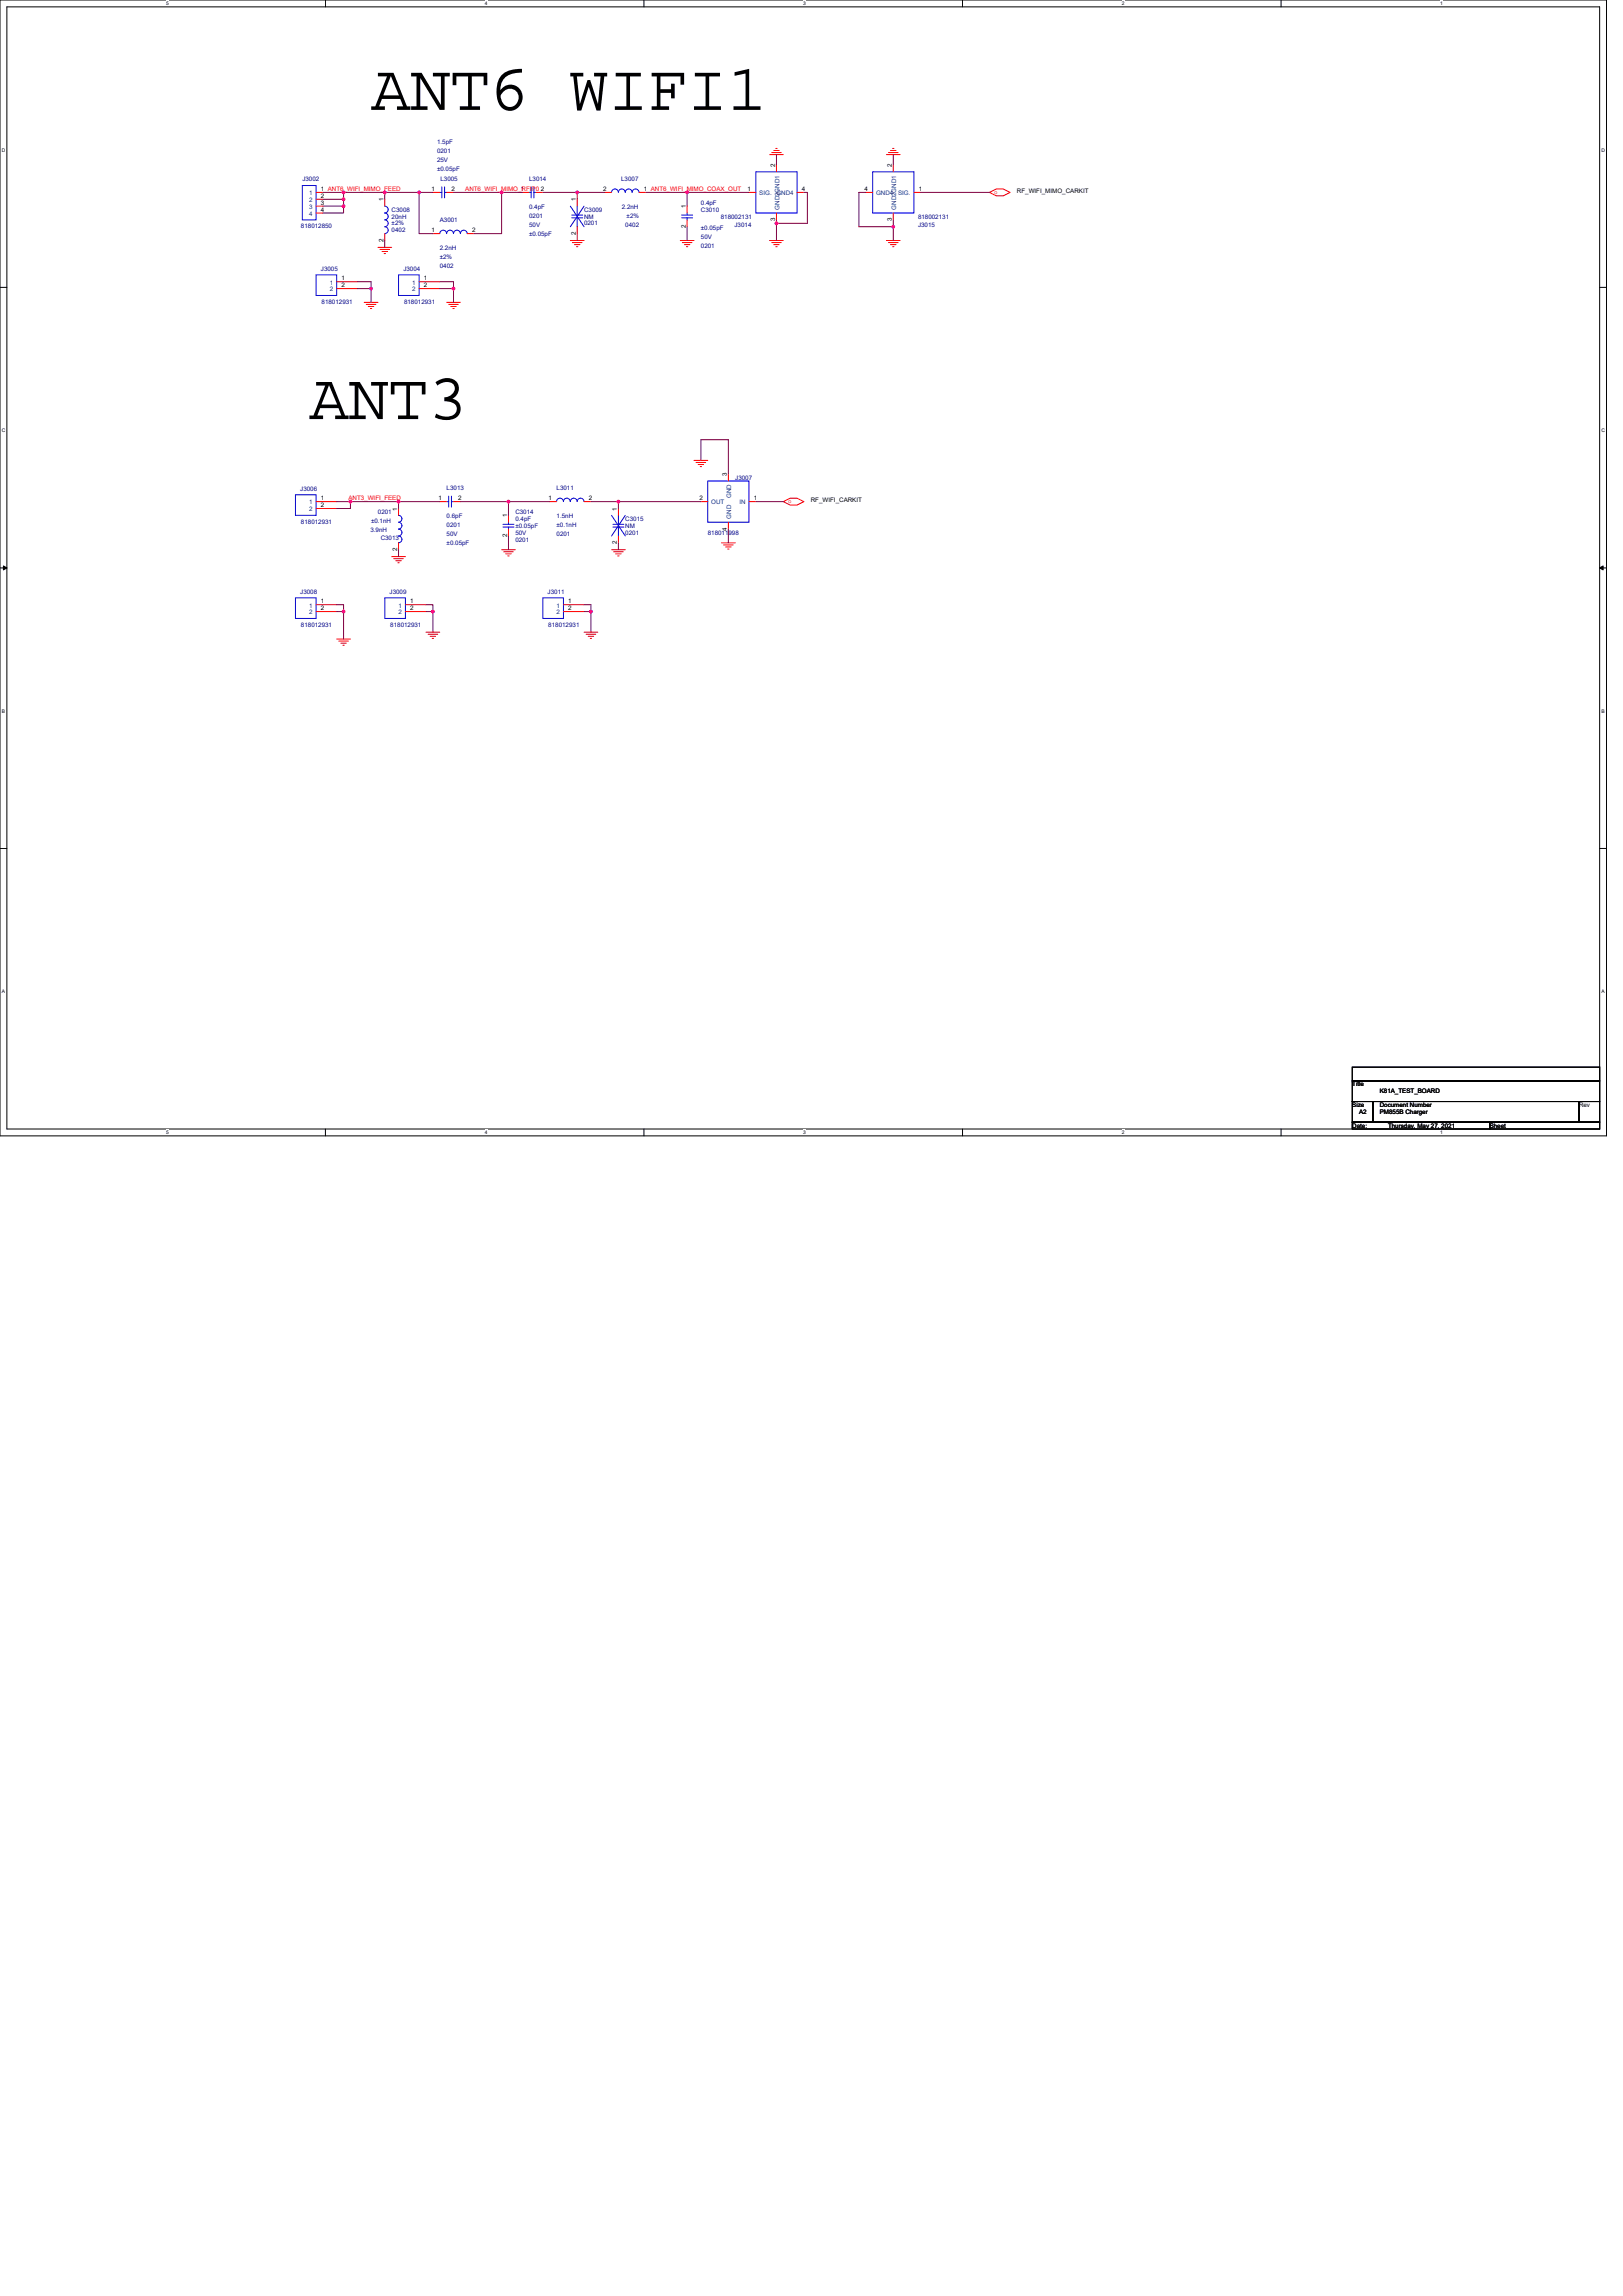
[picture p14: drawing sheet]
<svg xmlns="http://www.w3.org/2000/svg" width="210mm" height="297mm" viewBox="0 0 210 297" stroke-linecap="round" stroke-linejoin="round" font-family="sans-serif">
<defs><g id="words">
<g font-size="8.5">
<text x="48" y="14.2">ANT6 WIFI1</text>
<text x="40" y="54.2">ANT3</text>
</g>
<g font-size=".8" fill="#000080">
<text x="39.1" y="23.5">J3002</text>
<text x="56.5" y="18.7">1.5pF</text>
<text x="56.5" y="19.8">0201</text>
<text x="56.5" y="21">25V</text>
<text x="56.5" y="22.1">±0.05pF</text>
<text x="57" y="23.4">L3005</text>
<text x="68.5" y="23.4">L3014</text>
<text x="80.4" y="23.4">L3007</text>
<text x="38.9" y="29.5">818012850</text>
<text x="50.7" y="27.4">C3008</text>
<text x="50.7" y="28.3">20nH</text>
<text x="50.7" y="29.2">±2%</text>
<text x="56.9" y="28.7">A3001</text>
<text x="68.5" y="27">0.4pF</text>
<text x="68.5" y="28.2">0201</text>
<text x="68.5" y="29.3">50V</text>
<text x="75.6" y="27.4">C3009</text>
<text x="75.6" y="28.3">NM</text>
<text x="75.6" y="29.2">0201</text>
<text x="80.5" y="27">2.2nH</text>
<text x="80.9" y="29.3">0402</text>
<text x="81.1" y="28.2">±2%</text>
<text x="90.7" y="27.4">C3010</text>
<text x="90.7" y="26.5">0.4pF</text>
<text x="90.7" y="29.8">±0.05pF</text>
<text x="93.3" y="28.3">818002131</text>
<text x="95" y="29.3">J3014</text>
<text x="118.8" y="29.3">J3015</text>
<text x="118.8" y="28.3">818002131</text>
<text x="41.5" y="35">J3005</text>
<text x="50.7" y="30.1">0402</text>
<text x="52.2" y="35">J3004</text>
<text x="56.9" y="32.4">2.2nH</text>
<text x="56.9" y="33.5">±2%</text>
<text x="56.9" y="34.7">0402</text>
<text x="68.5" y="30.5">±0.05pF</text>
<text x="90.7" y="32.1">0201</text>
<text x="90.7" y="30.9">50V</text>
<text x="41.6" y="39.3">818012931</text>
<text x="52.3" y="39.3">818012931</text>
<text x="38.8" y="63.5">J3006</text>
<text x="57.8" y="63.4">L3013</text>
<text x="72" y="63.4">L3011</text>
<text x="95.1" y="62.1">J3007</text>
<text x="38.9" y="67.7">818012931</text>
<text x="47.9" y="68.8">3.9nH</text>
<text x="48" y="67.7">±0.1nH</text>
<text x="48.9" y="66.5">0201</text>
<text x="49.3" y="69.9">C3013</text>
<text x="57.8" y="67">0.6pF</text>
<text x="57.8" y="68.2">0201</text>
<text x="57.8" y="69.3">50V</text>
<text x="57.8" y="70.5">±0.05pF</text>
<text x="66.7" y="66.5">C3014</text>
<text x="66.7" y="67.4">0.4pF</text>
<text x="66.7" y="70.1">0201</text>
<text x="66.7" y="69.2">50V</text>
<text x="66.7" y="68.3">±0.05pF</text>
<text x="72" y="67">1.5nH</text>
<text x="72" y="68.2">±0.1nH</text>
<text x="72" y="69.3">0201</text>
<text x="80.9" y="67.4">C3015</text>
<text x="80.9" y="68.3">NM</text>
<text x="80.9" y="69.2">0201</text>
<text x="91.6" y="69.2">818011998</text>
<text x="38.8" y="76.8">J3008</text>
<text x="50.4" y="76.8">J3009</text>
<text x="70.9" y="76.8">J3011</text>
<text x="38.9" y="81.1">818012931</text>
<text x="50.5" y="81.1">818012931</text>
<text x="70.9" y="81.1">818012931</text>
</g>
<g font-size=".8">
<text x="100.3" y="21.6" transform="rotate(-90 100.3 21.6)">2</text>
<text x="115.4" y="21.6" transform="rotate(-90 115.4 21.6)">2</text>
<text x="41.5" y="25.6">2</text>
<text x="41.5" y="26.5">3</text>
<text x="41.5" y="27.4">4</text>
<text x="41.5" y="24.7">1 ANT6_WIFI_MIMO_FEED</text>
<text x="49.6" y="26" transform="rotate(-90 49.6 26)">1</text>
<text x="55.8" y="24.7">1</text>
<text x="58.4" y="24.7">2</text>
<text x="67.4" y="24.7">1</text>
<text x="70" y="24.7">2</text>
<text x="74.5" y="26" transform="rotate(-90 74.5 26)">1</text>
<text x="78.1" y="24.7">2</text>
<text x="83.3" y="24.7">1 ANT6_WIFI_MIMO_COAX_OUT</text>
<text x="88.7" y="29.5" transform="rotate(-90 88.7 29.5)">2</text>
<text x="88.7" y="26.9" transform="rotate(-90 88.7 26.9)">1</text>
<text x="96.7" y="24.7">1</text>
<text x="100.3" y="28.6" transform="rotate(-90 100.3 28.6)">3</text>
<text x="103.7" y="24.7">4</text>
<text x="111.8" y="24.7">4</text>
<text x="115.4" y="28.6" transform="rotate(-90 115.4 28.6)">3</text>
<text x="118.9" y="24.7">1</text>
<text x="131.6" y="25">RF_WIFI_MIMO_CARKIT</text>
<text x="49.6" y="31.3" transform="rotate(-90 49.6 31.3)">2</text>
<text x="55.8" y="30">1</text>
<text x="61.1" y="30">2</text>
<text x="74.5" y="30.4" transform="rotate(-90 74.5 30.4)">2</text>
<text x="44.2" y="36.3">1</text>
<text x="44.2" y="37.2">2</text>
<text x="54.9" y="36.3">1</text>
<text x="54.9" y="37.2">2</text>
<text x="41.5" y="64.7">1</text>
<text x="41.5" y="65.6">2</text>
<text x="56.7" y="64.7">1</text>
<text x="59.3" y="64.7">2</text>
<text x="70.9" y="64.7">1</text>
<text x="76.2" y="64.7">2</text>
<text x="90.5" y="64.7">2</text>
<text x="94.1" y="61.6" transform="rotate(-90 94.1 61.6)">3</text>
<text x="97.5" y="64.7">1</text>
<text x="104.9" y="65">RF_WIFI_CARKIT</text>
<text x="51.4" y="71.3" transform="rotate(-90 51.4 71.3)">2</text>
<text x="51.4" y="66.1" transform="rotate(-90 51.4 66.1)">1</text>
<text x="65.6" y="69.5" transform="rotate(-90 65.6 69.5)">2</text>
<text x="65.6" y="66.9" transform="rotate(-90 65.6 66.9)">1</text>
<text x="79.8" y="70.4" transform="rotate(-90 79.8 70.4)">2</text>
<text x="79.8" y="66.1" transform="rotate(-90 79.8 66.1)">1</text>
<text x="94.1" y="68.6" transform="rotate(-90 94.1 68.6)">4</text>
<text x="41.5" y="78">1</text>
<text x="41.5" y="78.9">2</text>
<text x="53.1" y="78">1</text>
<text x="53.1" y="78.9">2</text>
<text x="73.5" y="78">1</text>
<text x="73.5" y="78.9">2</text>
<text x="175" y="140.6">Title</text>
<text x="175" y="143.2">Size</text>
<text x="178.5" y="143.2">Document Number</text>
<text x="178.5" y="141.4">K81A_TEST_BOARD</text>
<text x="204.3" y="143.2">Rev</text>
<text x="175" y="145.9">Date:</text>
<text x="175.8" y="144.1">A2</text>
<text x="178.5" y="144.1">PM855B Charger</text>
<text x="179.6" y="145.9">Thursday, May 27, 2021</text>
<text x="192.7" y="145.9">Sheet</text>
</g>
<g font-size=".8" fill="#004080">
<text x="40" y="26.1">2</text>
<text x="40" y="27">3</text>
<text x="40" y="27.9">4</text>
<text x="40" y="25.3">1</text>
<text x="98.2" y="25.3">SIG.</text>
<text x="100.5" y="25.3">GND4</text>
<text x="100.8" y="27.1" transform="rotate(-90 100.8 27.1)">GND2GND1</text>
<text x="113.3" y="25.3">GND4</text>
<text x="115.9" y="27.1" transform="rotate(-90 115.9 27.1)">GND2GND1</text>
<text x="116.2" y="25.3">SIG.</text>
<text x="42.7" y="36.8">1</text>
<text x="42.7" y="37.7">2</text>
<text x="53.3" y="36.8">1</text>
<text x="53.3" y="37.7">2</text>
<text x="40" y="65.3">1</text>
<text x="92" y="65.3">OUT</text>
<text x="94.6" y="64.5" transform="rotate(-90 94.6 64.5)">GND</text>
<text x="95.7" y="65.3">IN</text>
<text x="40" y="66.1">2</text>
<text x="94.6" y="67.1" transform="rotate(-90 94.6 67.1)">GND</text>
<text x="40" y="78.6">1</text>
<text x="40" y="79.5">2</text>
<text x="51.6" y="78.6">1</text>
<text x="51.6" y="79.5">2</text>
<text x="72" y="78.6">1</text>
<text x="72" y="79.5">2</text>
</g>
<g font-size=".8" fill="#f00">
<text x="60.2" y="24.7">ANT6_WIFI_MIMO_RFIP0</text>
<text x="128.6" y="25.1">o</text>
<text x="45.1" y="64.7">ANT3_WIFI_FEED</text>
<text x="102" y="65.1">o</text>
</g>
<g font-size=".6">
<text x="21.5" y=".7">5</text>
<text x="62.7" y=".7">4</text>
<text x="103.9" y=".7">3</text>
<text x="145.1" y=".7">2</text>
<text x="186.3" y=".7">1</text>
<text x=".2" y="19.6">D</text>
<text x="207.2" y="19.6">D</text>
<text x=".2" y="55.9">C</text>
<text x="207.2" y="55.9">C</text>
<text x=".2" y="92.2">B</text>
<text x="207.2" y="92.2">B</text>
<text x=".2" y="128.5">A</text>
<text x="207.2" y="128.5">A</text>
<text x="21.5" y="146.7">5</text>
<text x="62.7" y="146.7">4</text>
<text x="103.9" y="146.7">3</text>
<text x="145.1" y="146.7">2</text>
<text x="186.3" y="146.7">1</text>
</g>
</g></defs>
<path d="M0 0h207.8v147h-207.8zM.9 .9h206.1v145.2h-206.1z" fill="none" stroke="#000" stroke-width=".13"/>
<g fill="#fff">
<path d="M21.5 .1h.4v.7h-.4z"/>
<path d="M21.5 146.2h.4v.7h-.4z"/>
</g>
<path d="M42.1 0v.9M42.1 146.1v.9" fill="none" stroke="#000" stroke-width=".13"/>
<g fill="#fff">
<path d="M62.7 .1h.4v.7h-.4z"/>
<path d="M62.7 146.2h.4v.7h-.4z"/>
</g>
<path d="M83.3 0v.9M83.3 146.1v.9" fill="none" stroke="#000" stroke-width=".13"/>
<g fill="#fff">
<path d="M103.9 .1h.4v.7h-.4z"/>
<path d="M103.9 146.2h.4v.7h-.4z"/>
</g>
<path d="M124.5 0v.9M124.5 146.1v.9" fill="none" stroke="#000" stroke-width=".13"/>
<g fill="#fff">
<path d="M145.1 .1h.4v.7h-.4z"/>
<path d="M145.1 146.2h.4v.7h-.4z"/>
</g>
<path d="M165.7 0v.9M165.7 146.1v.9" fill="none" stroke="#000" stroke-width=".13"/>
<g fill="#fff">
<path d="M186.3 .1h.4v.7h-.4z"/>
<path d="M186.3 146.2h.4v.7h-.4z"/>
<path d="M.2 19h.5v.7h-.5z"/>
<path d="M207.2 19h.4v.7h-.4z"/>
<path d="M.2 55.3h.5v.7h-.5z"/>
<path d="M207.2 55.3h.4v.7h-.4z"/>
</g>
<path d="M0 37.2h.9M207 37.2h.8" fill="none" stroke="#000" stroke-width=".13"/>
<g fill="#fff">
<path d="M.2 91.6h.4v.7h-.4z"/>
<path d="M207.2 91.6h.4v.7h-.4z"/>
</g>
<path d="M0 73.5h.9M207 73.5h.8" fill="none" stroke="#000" stroke-width=".13"/>
<path d="M.4 73.2l.5 .3-.5 .2zM207 73.5l.4-.3v.5z" fill="#000" stroke="#000" stroke-width=".13"/>
<g fill="#fff">
<path d="M.2 127.9h.4v.7h-.4z"/>
<path d="M207.2 127.9h.4v.7h-.4z"/>
</g>
<path d="M0 109.8h.9M207 109.8h.8M175 138.1h32v1.7h-32zM175 139.8h32v2.7h-32zM175 142.5h2.6v2.7h-2.6zM175 145.2h17.7v.9h-17.7zM177.6 142.5h26.7v2.7h-26.7zM192.7 145.2h14.3v.9h-14.3zM204.3 142.5h2.7v2.7h-2.7z" fill="none" stroke="#000" stroke-width=".13"/>
<g fill="none" stroke="#f00" stroke-width=".13">
<path d="M99.8 19.7h1.3M100.1 19.5h.7M100.4 19.2h.1M114.9 19.7h1.3M115.2 19.5h.7M115.5 19.2h.2M40.9 25.8h.9M40.9 26.7h.9M40.9 27.6h.9M40.9 24.9h.9M43.6 36.4h2.6M43.6 37.3h2.6"/>
<path d="M47.1 39.1h1.8M47.4 39.4h1.2M47.7 39.6h.7M47.9 39.9h.2M48.9 32h1.8M49.2 32.3h1.2M49.4 32.5h.7M49.7 32.8h.2M49.8 25.8v.9M49.8 30.2v.9M54.2 36.4h2.7M54.2 37.3h2.7"/>
<path d="M56 24.9h.9M56 30.2h.9M57.8 39.1h1.8M57.8 24.9h.9M58.1 39.4h1.2M58.3 39.6h.7M58.6 39.9h.2M60.5 30.2h.8M67.6 24.9h.9M69.3 24.9h.9M73.8 31.1h1.8M74.1 31.4h1.2"/>
<path d="M74.3 31.6h.7M74.6 31.9h.2M74.7 25.8v.9M74.7 29.3v.9M78.2 24.9h.9M82.7 24.9h.9M88 31.1h1.8M88.3 31.4h1.2M88.5 31.6h.8M88.8 31.9h.2M88.9 26.7v.9M88.9 28.4v.9"/>
<path d="M96.9 24.9h.9M99.6 31.1h1.7M99.6 20h1.7M99.8 31.4h1.3M100.1 31.6h.7M100.4 31.9h.1M100.5 21.3v.9M100.5 27.6v.8M103.1 24.9h.9M112 24.9h.9M114.7 20h1.8M114.7 31.1h1.8"/>
<path d="M114.9 31.4h1.3M115.2 31.6h.7M115.5 31.9h.2M115.6 21.3v.9M115.6 27.6v.8M118.2 24.9h.9M128 24.9l.9-.5h.9l.9 .5-.9 .4h-.9zM89.8 59.6h1.8M90.1 59.8h1.2M40.9 78.2h2.7M40.9 79.1h2.7M40.9 64.9h2.7"/>
<path d="M40.9 65.8h2.7M50.7 72h1.8M50.9 72.3h1.3M51.2 72.5h.7M51.5 72.8h.2M51.6 65.8v.9M51.6 70.2v.9M52.5 78.2h2.6M52.5 79.1h2.6M56.9 64.9h.9M58.7 64.9h.9M64.9 71.1h1.8"/>
<path d="M65.2 71.4h1.2M65.4 71.7h.7M65.7 71.9h.2M65.8 66.7v.9M65.8 68.5v.8M71.1 64.9h.9M72.9 78.2h2.7M72.9 79.1h2.7M75.6 64.9h.9M79.1 71.1h1.8M79.4 71.4h1.2M79.7 71.7h.7"/>
<path d="M79.9 71.9h.2M80 65.8v.9M80 69.3v.9M90.3 60.1h.7M90.6 60.4h.2M90.7 64.9h.9M93.3 70.2h1.8M93.6 70.5h1.3M93.9 70.8h.7M94.1 71h.2M94.2 61.3v.9M94.2 67.6v.9"/>
<path d="M96.9 64.9h.9M101.3 64.9l.9-.4h.9l.9 .4-.9 .4h-.9zM43.6 82.7h1.7M43.8 82.9h1.3M44.1 83.2h.7M44.4 83.5h.1M55.1 81.8h1.8M55.4 82.1h1.2M55.7 82.3h.7M55.9 82.6h.2M75.6 81.8h1.7M75.8 82.1h1.3"/>
<path d="M76.1 82.3h.7M76.4 82.6h.1"/>
</g>
<g fill="none" stroke="#00f" stroke-width=".13">
<path d="M39.1 24h1.8v4.4h-1.8zM40.9 35.6h2.7v2.6h-2.7zM49.8 26.7a.44 .44 0 0 1 .4 .4 .44 .44 0 0 1-.4 .5 .44 .44 0 0 1 .4 .4 .44 .44 0 0 1-.4 .4M49.8 28.4a.44 .44 0 0 1 .4 .5 .44 .44 0 0 1-.4 .4 .44 .44 0 0 1 .4 .5 .44 .44 0 0 1-.4 .4M51.6 35.6h2.6v2.6h-2.6zM56.9 24.9h.3M56.9 30.2a.44 .44 0 0 1 .4-.4 .44 .44 0 0 1 .5 .4M57.2 24.2v1.4M57.5 24.2v1.4M57.5 24.9h.3M57.8 30.2a.44 .44 0 0 1 .4-.4 .44 .44 0 0 1 .5 .4 .44 .44 0 0 1 .4-.4 .44 .44 0 0 1 .5 .4M59.6 30.2a.44 .44 0 0 1 .4-.4 .44 .44 0 0 1 .4 .4"/>
<path d="M68.5 24.9h.2M68.7 24.2v1.4M69.1 24.2v1.4M69.1 24.9h.2M73.8 26.7l1.8 2.6M74 27.8h1.4M74 28.2h1.4M74.7 26.7v1.1M74.7 28.2v1.1M75.6 26.7l-1.8 2.6M79.1 24.9a.44 .44 0 0 1 .5-.5 .44 .44 0 0 1 .4 .5M80 24.9a.44 .44 0 0 1 .5-.5 .44 .44 0 0 1 .4 .5 .44 .44 0 0 1 .4-.5 .44 .44 0 0 1 .5 .5"/>
<path d="M81.8 24.9a.44 .44 0 0 1 .4-.5 .44 .44 0 0 1 .5 .5M88.2 27.8h1.4M88.2 28.2h1.4M88.9 27.6v.2M88.9 28.2v.2M97.8 22.2h5.3v5.4h-5.3zM112.9 22.2h5.3v5.4h-5.3zM38.2 77.3h2.7v2.7h-2.7zM38.2 64h2.7v2.7h-2.7zM49.8 77.3h2.7v2.7h-2.7zM51.6 66.7a.44 .44 0 0 1 .4 .4 .44 .44 0 0 1-.4 .5 .44 .44 0 0 1 .4 .4 .44 .44 0 0 1-.4 .4 .44 .44 0 0 1 .4 .5 .44 .44 0 0 1-.4 .4 .44 .44 0 0 1 .4 .5 .44 .44 0 0 1-.4 .4M57.8 64.9h.3"/>
<path d="M58.1 64.2v1.4M58.4 64.2v1.4M58.4 64.9h.3M65.1 67.8h1.4M65.1 68.2h1.4M65.8 67.6v.2M65.8 68.2v.3M70.2 77.3h2.7v2.7h-2.7zM72 64.9a.44 .44 0 0 1 .5-.4 .44 .44 0 0 1 .4 .4 .44 .44 0 0 1 .4-.4 .44 .44 0 0 1 .5 .4 .44 .44 0 0 1 .4-.4 .44 .44 0 0 1 .5 .4 .44 .44 0 0 1 .4-.4 .44 .44 0 0 1 .5 .4M79.1 66.7l1.8 2.6M79.3 67.8h1.4M79.3 68.2h1.4"/>
<path d="M80 66.7v1.1M80 68.2v1.1M80.9 66.7l-1.8 2.6M91.6 62.2h5.3v5.4h-5.3z"/>
</g>
<g fill="none" stroke="#800040" stroke-width=".13">
<path d="M41.8 24.9h2.6M41.8 25.8h2.6M44.4 24.9h5.4M44.4 24.9v.9M44.5 25.8v.9h-2.7M44.5 26.7v.9h-2.7M46.2 36.4h1.8v.9M46.2 37.3h1.8v1.8M49.8 31.1v.9M54.2 24.9h1.8M54.2 24.9h-4.4v.9M54.2 24.9v5.3h1.8"/>
<path d="M56.9 36.4h1.8v.9M56.9 37.3h1.8v1.8M58.7 24.9h6.2M64.9 24.9v5.3h-3.6M64.9 24.9h2.7M70.2 24.9h4.5M74.7 24.9v.9M74.7 30.2v.9M74.7 24.9h3.5M83.6 24.9h5.3M88.9 24.9h8M88.9 24.9v1.8"/>
<path d="M88.9 29.3v1.8M100.5 20v1.3M100.5 28.4v.5M100.5 28.9v2.2M104 24.9h.5v4h-4M112 24.9h-.9v4.4h4.5M115.6 29.3v1.8M115.6 28.4v.9M115.6 20v1.3M119.1 24.9h8.9M90.7 59.6v-2.7h3.5v4.4M43.6 78.2h.8v.9"/>
<path d="M43.6 79.1h.8M43.6 64.9h1.7M44.4 79.1v3.6M45.3 64.9h6.3M45.3 64.9v.9h-1.7M51.6 64.9v.9M51.6 64.9h5.3M51.6 71.1v.9M55.1 78.2h.9v.9M55.1 79.1h.9M56 79.1v2.7M59.6 64.9h6.2"/>
<path d="M65.8 64.9v1.8M65.8 69.3v1.8M65.8 64.9h5.3M75.6 78.2h.9v.9M75.6 79.1h.9M76.5 64.9h3.5M76.5 79.1v2.7M80 70.2v.9M80 64.9h10.7M80 64.9v.9M94.2 68.5v1.7M97.8 64.9h3.5"/>
</g>
<g fill="#f0f" stroke="#f0f" stroke-width=".13">
<circle cx="44.4" cy="25.8" r=".17"/>
<circle cx="44.4" cy="24.9" r=".17"/>
<circle cx="49.8" cy="24.9" r=".17"/>
<circle cx="54.2" cy="24.9" r=".17"/>
<circle cx="45.3" cy="64.9" r=".17"/>
<circle cx="65.8" cy="64.9" r=".17"/>
<circle cx="88.9" cy="24.9" r=".17"/>
<circle cx="115.6" cy="29.3" r=".17"/>
<circle cx="100.5" cy="28.9" r=".17"/>
<circle cx="51.6" cy="64.9" r=".17"/>
<circle cx="80" cy="64.9" r=".17"/>
<circle cx="64.9" cy="24.9" r=".17"/>
<circle cx="44.4" cy="26.7" r=".17"/>
<circle cx="48" cy="37.3" r=".17"/>
<circle cx="58.7" cy="37.3" r=".17"/>
<circle cx="44.4" cy="79.1" r=".17"/>
<circle cx="56" cy="79.1" r=".17"/>
<circle cx="76.5" cy="79.1" r=".17"/>
<circle cx="74.7" cy="24.9" r=".17"/>
</g>
<use href="#words"/>
</svg>
